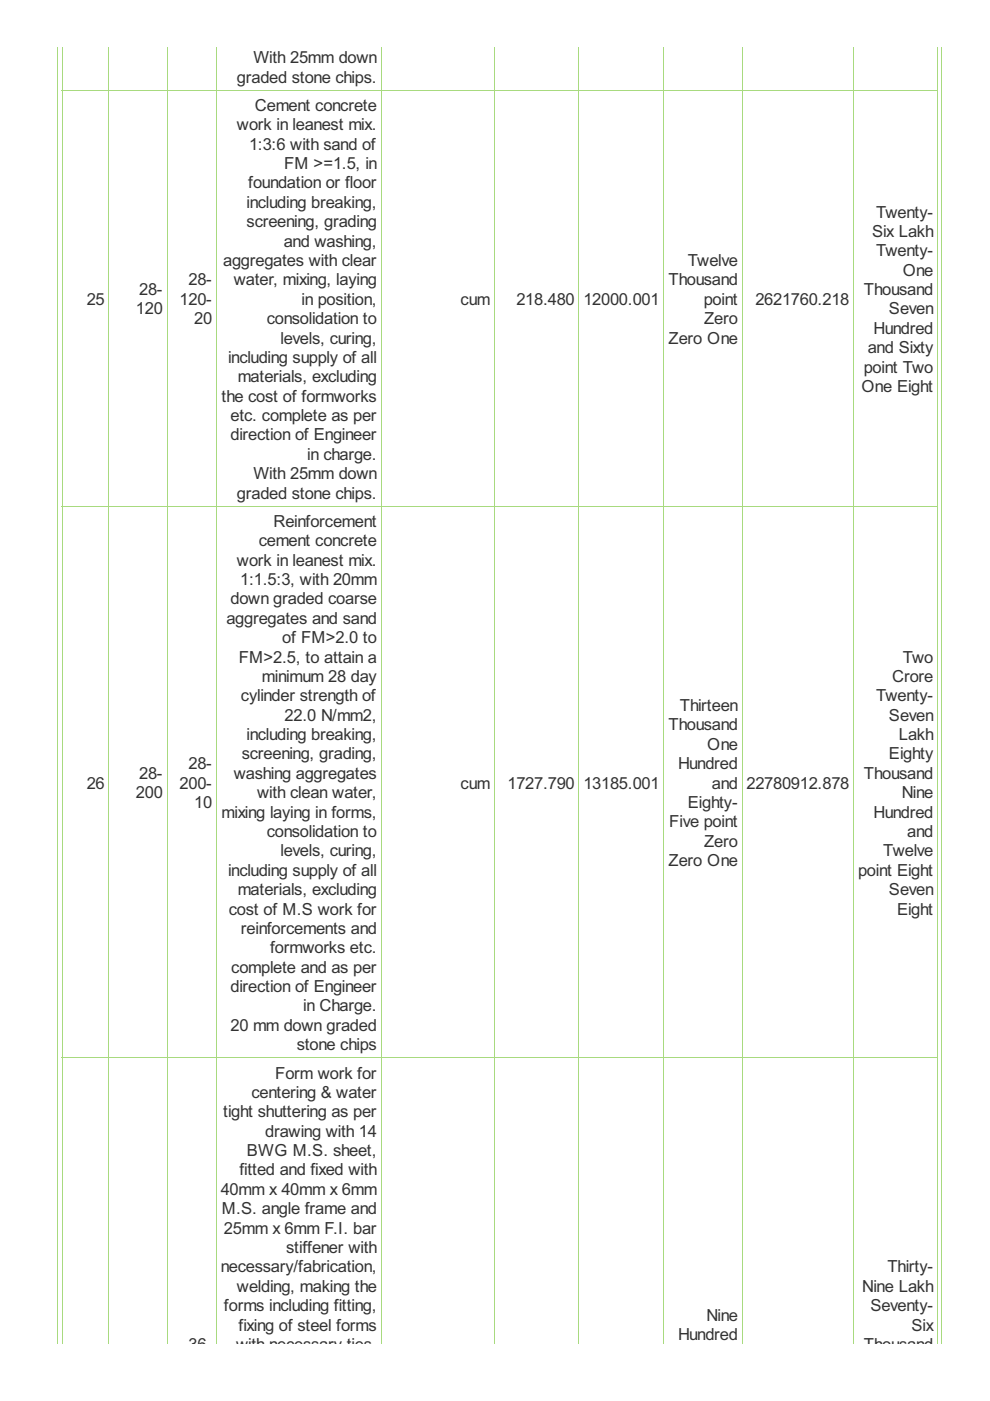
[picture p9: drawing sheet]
<svg xmlns="http://www.w3.org/2000/svg" width="210mm" height="297mm" viewBox="0 0 210 297" stroke-linecap="round" stroke-linejoin="round" font-family="sans-serif">
<defs><g id="words">
<g font-size="3.9" fill="#333">
<text x="50.2" y="17.5">graded stone chips.</text>
<text x="53.7" y="13.4">With 25mm down</text>
<text x="54.1" y="23.5">Cement concrete</text>
<text x="50.2" y="27.6">work in leanest mix.</text>
<text x="52.8" y="31.7">1:3:6 with sand of</text>
<text x="60.2" y="35.8">FM &gt;=1.5, in</text>
<text x="52.6" y="40">foundation or floor</text>
<text x="52.3" y="44.1">including breaking,</text>
<text x="185.7" y="46.1">Twenty-</text>
<text x="52.3" y="48.2">screening, grading</text>
<text x="60.2" y="52.3">and washing,</text>
<text x="184.9" y="50.2">Six Lakh</text>
<text x="47.3" y="56.4">aggregates with clear</text>
<text x="145.8" y="56.4">Twelve</text>
<text x="185.7" y="54.3">Twenty-</text>
<text x="191.4" y="58.5">One</text>
<text x="18.4" y="64.6">25</text>
<text x="29.5" y="62.6">28-</text>
<text x="38.1" y="64.6">120-</text>
<text x="40" y="60.5">28-</text>
<text x="49.5" y="60.5">water, mixing, laying</text>
<text x="63.9" y="64.6">in position,</text>
<text x="97.7" y="64.6">cum</text>
<text x="109.5" y="64.6">218.480</text>
<text x="123.7" y="64.6">12000.001</text>
<text x="141.7" y="60.5">Thousand</text>
<text x="149.2" y="64.6">point</text>
<text x="160.2" y="64.6">2621760.218</text>
<text x="183.2" y="62.6">Thousand</text>
<text x="28.8" y="66.7">120</text>
<text x="41.2" y="68.7">20</text>
<text x="56.6" y="68.7">consolidation to</text>
<text x="149.3" y="68.7">Zero</text>
<text x="185.2" y="70.8">Hundred</text>
<text x="188.5" y="66.7">Seven</text>
<text x="48.3" y="76.9">including supply of all</text>
<text x="59.5" y="72.8">levels, curing,</text>
<text x="141.7" y="72.8">Zero One</text>
<text x="184" y="74.9">and Sixty</text>
<text x="50.4" y="81.1">materials, excluding</text>
<text x="182.7" y="83.1">One Eight</text>
<text x="183.1" y="79">point Two</text>
<text x="47" y="85.2">the cost of formworks</text>
<text x="48.9" y="89.3">etc. complete as per</text>
<text x="48.9" y="93.4">direction of Engineer</text>
<text x="53.7" y="101.6">With 25mm down</text>
<text x="65.1" y="97.5">in charge.</text>
<text x="50.2" y="105.7">graded stone chips.</text>
<text x="58" y="111.7">Reinforcement</text>
<text x="50.2" y="119.9">work in leanest mix.</text>
<text x="54.9" y="115.8">cement concrete</text>
<text x="50.9" y="124">1:1.5:3, with 20mm</text>
<text x="48.9" y="128.1">down graded coarse</text>
<text x="48" y="132.3">aggregates and sand</text>
<text x="59.8" y="136.4">of FM&gt;2.0 to</text>
<text x="50.6" y="140.5">FM&gt;2.5, to attain a</text>
<text x="191.4" y="140.5">Two</text>
<text x="51.1" y="148.7">cylinder strength of</text>
<text x="55.5" y="144.6">minimum 28 day</text>
<text x="185.7" y="148.7">Twenty-</text>
<text x="189.2" y="144.6">Crore</text>
<text x="60.3" y="152.8">22.0 N/mm2,</text>
<text x="141.7" y="154.9">Thousand</text>
<text x="144.1" y="150.8">Thirteen</text>
<text x="188.5" y="152.8">Seven</text>
<text x="51.3" y="161">screening, grading,</text>
<text x="52.3" y="156.9">including breaking,</text>
<text x="150" y="159">One</text>
<text x="188.5" y="161">Eighty</text>
<text x="190.5" y="156.9">Lakh</text>
<text x="18.4" y="167.2">26</text>
<text x="29.5" y="165.1">28-</text>
<text x="38.1" y="167.2">200-</text>
<text x="40" y="163.1">28-</text>
<text x="49.5" y="165.1">washing aggregates</text>
<text x="97.7" y="167.2">cum</text>
<text x="107.6" y="167.2">1727.790</text>
<text x="123.7" y="167.2">13185.001</text>
<text x="143.8" y="163.1">Hundred</text>
<text x="150.9" y="167.2">and</text>
<text x="158.3" y="167.2">22780912.878</text>
<text x="183.2" y="165.1">Thousand</text>
<text x="28.8" y="169.2">200</text>
<text x="41.2" y="171.3">10</text>
<text x="47" y="173.4">mixing laying in forms,</text>
<text x="54.5" y="169.2">with clean water,</text>
<text x="145.8" y="171.3">Eighty-</text>
<text x="185.2" y="173.4">Hundred</text>
<text x="191.2" y="169.2">Nine</text>
<text x="56.6" y="177.5">consolidation to</text>
<text x="141.9" y="175.4">Five point</text>
<text x="149.3" y="179.5">Zero</text>
<text x="192.4" y="177.5">and</text>
<text x="48.3" y="185.7">including supply of all</text>
<text x="59.5" y="181.6">levels, curing,</text>
<text x="141.7" y="183.6">Zero One</text>
<text x="181.9" y="185.7">point Eight</text>
<text x="187.3" y="181.6">Twelve</text>
<text x="50.4" y="189.8">materials, excluding</text>
<text x="188.5" y="189.8">Seven</text>
<text x="48.5" y="193.9">cost of M.S work for</text>
<text x="190.2" y="193.9">Eight</text>
<text x="51.1" y="198">reinforcements and</text>
<text x="57.3" y="202.1">formworks etc.</text>
<text x="49" y="206.2">complete and as per</text>
<text x="48.9" y="210.3">direction of Engineer</text>
<text x="64.3" y="214.5">in Charge.</text>
<text x="48.9" y="218.6">20 mm down graded</text>
<text x="62.9" y="222.7">stone chips</text>
<text x="53.3" y="232.8">centering &amp; water</text>
<text x="58.3" y="228.7">Form work for</text>
<text x="47.3" y="236.9">tight shuttering as per</text>
<text x="52.3" y="245.1">BWG M.S. sheet,</text>
<text x="56.2" y="241">drawing with 14</text>
<text x="50.7" y="249.2">fitted and fixed with</text>
<text x="46.8" y="253.3">40mm x 40mm x 6mm</text>
<text x="47" y="257.4">M.S. angle frame and</text>
<text x="47.5" y="261.5">25mm x 6mm F.I. bar</text>
<text x="46.8" y="269.8">necessary/fabrication,</text>
<text x="60.7" y="265.7">stiffener with</text>
<text x="188.1" y="269.8">Thirty-</text>
<text x="50.2" y="273.9">welding, making the</text>
<text x="182.8" y="273.9">Nine Lakh</text>
<text x="47.5" y="278">forms including fitting,</text>
<text x="149.8" y="280">Nine</text>
<text x="184.5" y="278">Seventy-</text>
<text x="40" y="286.2">36-</text>
<text x="50.1" y="286.2">with necessary ties,</text>
<text x="50.6" y="282.1">fixing of steel forms</text>
<text x="143.8" y="284.2">Hundred</text>
<text x="183.2" y="286.2">Thousand</text>
<text x="193.3" y="282.1">Six</text>
</g>
</g></defs>
<g fill="none" stroke="#a8da7f" stroke-width=".21">
<path d="M12.1 9.9v275M13.1 19.2h185.8M13.2 9.9v275M23.1 9.9v275M35.4 9.9v275M45.9 9.9v275M80.8 9.9v275M104.8 9.9v275M122.8 9.9v275M140.7 9.9v275M157.3 9.9v275M181 9.9v275"/>
<path d="M198.8 9.9v275M199.6 9.9v275M13.1 107.3h185.8M13.1 224.3h185.8"/>
</g>
<use href="#words"/>
</svg>
